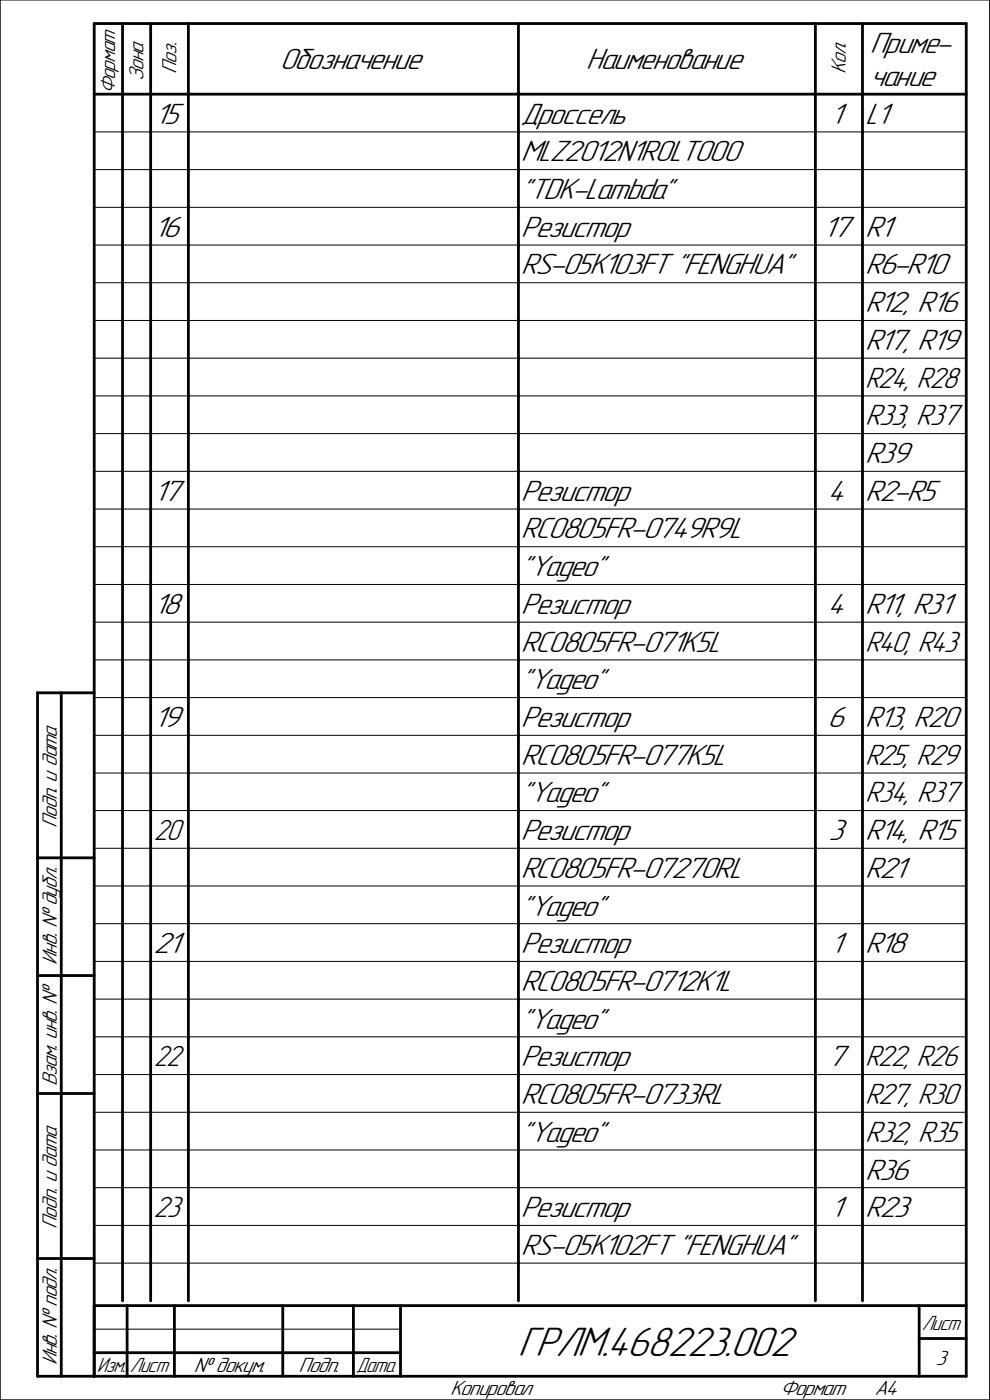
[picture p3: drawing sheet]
<svg xmlns="http://www.w3.org/2000/svg" width="210mm" height="297mm" viewBox="0 0 210 297" stroke-linecap="round" stroke-linejoin="round" font-family="sans-serif">
<defs><g id="words">
<text font-size="9.3" x="109.9" y="287.6">ГРЛМ.468223.002</text>
<g font-size="6.7">
<text x="184.5" y="11.2">Приме-</text>
<text x="59.4" y="14.7">Обозначение</text>
<text x="124.3" y="14.7">Наименование</text>
<text x="184.5" y="18.2">чание</text>
<text x="32.8" y="26.2">15</text>
<text x="110.5" y="26.2">Дроссель</text>
<text x="176.1" y="26.2">1</text>
<text x="183.5" y="26.2">L1</text>
<text x="110.5" y="34.2">MLZ2012N1R0LT000</text>
<text x="110.5" y="42.2">&quot;TDK-Lambda&quot;</text>
<text x="32.6" y="50.2">16</text>
<text x="110.5" y="50.2">Резистор</text>
<text x="174.6" y="50.2">17 R1</text>
<text x="110.5" y="58.2">RS-05K103FT &quot;FENGHUA&quot;</text>
<text x="183.5" y="58.2">R6-R10</text>
<text x="183.5" y="66.2">R12, R16</text>
<text x="183.5" y="74.2">R17, R19</text>
<text x="183.5" y="90.2">R33, R37</text>
<text x="183.5" y="98.2">R39</text>
<text x="32.6" y="106.2">17</text>
<text x="110.5" y="106.2">Резистор</text>
<text x="175.5" y="106.2">4 R2-R5</text>
<text x="110.5" y="114.2">RC0805FR-0749R9L</text>
<text x="110.5" y="122.2">&quot;Yageo&quot;</text>
<text x="32.6" y="130.2">18</text>
<text x="110.5" y="130.2">Резистор</text>
<text x="175.5" y="130.2">4 R11, R31</text>
<text x="110.5" y="138.2">RC0805FR-071K5L</text>
<text x="183.5" y="138.2">R40, R43</text>
<text x="110.5" y="146.2">&quot;Yageo&quot;</text>
<text x="32.6" y="154.2">19</text>
<text x="110.5" y="154.2">Резистор</text>
<text x="175.5" y="154.2">6</text>
<text x="183.5" y="154.2">R13, R20</text>
<text x="110.5" y="162.2">RC0805FR-077K5L</text>
<text x="183.5" y="162.2">R25, R29</text>
<text x="110.5" y="170.2">&quot;Yageo&quot;</text>
<text x="183.5" y="170.2">R34, R37</text>
<text x="110.5" y="178.2">Резистор</text>
<text x="175.8" y="178.2">3</text>
<text x="183.5" y="178.2">R14, R15</text>
<text x="110.5" y="186.2">RC0805FR-07270RL</text>
<text x="183.5" y="186.2">R21</text>
<text x="110.5" y="194.2">&quot;Yageo&quot;</text>
<text x="32.6" y="202.2">21</text>
<text x="110.5" y="202.2">Резистор</text>
<text x="176.1" y="202.2">1</text>
<text x="183.5" y="202.2">R18</text>
<text x="110.5" y="210.2">RC0805FR-0712K1L</text>
<text x="110.5" y="218.2">&quot;Yageo&quot;</text>
<text x="110.5" y="226.2">Резистор</text>
<text x="175.6" y="226.2">7</text>
<text x="110.5" y="234.2">RC0805FR-0733RL</text>
<text x="183.5" y="234.2">R27, R30</text>
<text x="110.5" y="242.2">&quot;Yageo&quot;</text>
<text x="183.5" y="242.2">R32, R35</text>
<text x="183.5" y="250.2">R36</text>
<text x="110.5" y="258.2">Резистор</text>
<text x="176.1" y="258.2">1</text>
<text x="183.5" y="258.2">R23</text>
<text x="110.5" y="266.2">RS-05K102FT &quot;FENGHUA&quot;</text>
</g>
<g font-size="6.6">
<text x="183.5" y="82.2">R24, R28</text>
<text x="32.6" y="178.2">20</text>
<text x="32.6" y="226.2">22</text>
<text x="183.5" y="226.2">R22, R26</text>
<text x="32.6" y="258.2">23</text>
</g>
<g font-size="4.7">
<text x="30.4" y="17.2" transform="rotate(-90 30.4 17.2)">Зона</text>
<text x="37.4" y="15.6" transform="rotate(-90 37.4 15.6)">Поз.</text>
<text x="179.4" y="15.7" transform="rotate(-90 179.4 15.7)">Кол.</text>
<text x="24.4" y="20" transform="rotate(-90 24.4 20)">Формат</text>
<text x="12.1" y="175.6" transform="rotate(-90 12.1 175.6)">Подп. и дата</text>
<text x="12.1" y="204.7" transform="rotate(-90 12.1 204.7)">Инв. № дубл.</text>
<text x="12.1" y="230.4" transform="rotate(-90 12.1 230.4)">Взам. инв. №</text>
<text x="12.1" y="260.6" transform="rotate(-90 12.1 260.6)">Подп. и дата</text>
<text x="195.6" y="282.1">Лист</text>
<text x="12.1" y="289.7" transform="rotate(-90 12.1 289.7)">Инв. № подл.</text>
<text x="20.6" y="291">Изм. Лист</text>
<text x="41.1" y="291">№ докум.</text>
<text x="63.4" y="291">Подп.</text>
<text x="75.6" y="291">Дата</text>
<text x="198.5" y="289.6">3</text>
<text x="95.5" y="296">Копировал</text>
<text x="165.5" y="296">Формат</text>
<text x="185.5" y="296">A4</text>
</g>
</g></defs>
<g fill="none" stroke="#000" stroke-width=".21">
<path d="M-.1 0h210.2M0 0v297M210 0v297M20 28h185M20 36h185M20 44h185M20 52h185M20 60h185M20 68h185M20 76h185M20 84h185M20 92h185"/>
<path d="M20 100h185M20 108h185M20 116h185M20 124h185M20 132h185M20 140h185M20 148h185M20 156h185M20 164h185M20 172h185M20 180h185M20 188h185"/>
<path d="M20 196h185M20 204h185M20 212h185M20 220h185M20 228h185M20 236h185M20 244h185M20 252h185M20 260h185M20 268h185M-.1 297h210.2M20 282h65"/>
</g>
<g fill="none" stroke="#000" stroke-width=".59">
<path d="M20 20h185M26 5v271M32 5v271M40 5v271M110 5v271M173 5v271M183 5v271M13 147v145M20 147h-12v145h197v-287h-185v287M8 182h12M8 207h12M8 232h12"/>
<path d="M8 267h12M20 277h185M27 277v15M37 277v15M60 277v15M75 277v15M85 277v15M195 277v15M20 287h65M195 284h10"/>
</g>
<use href="#words"/>
</svg>
